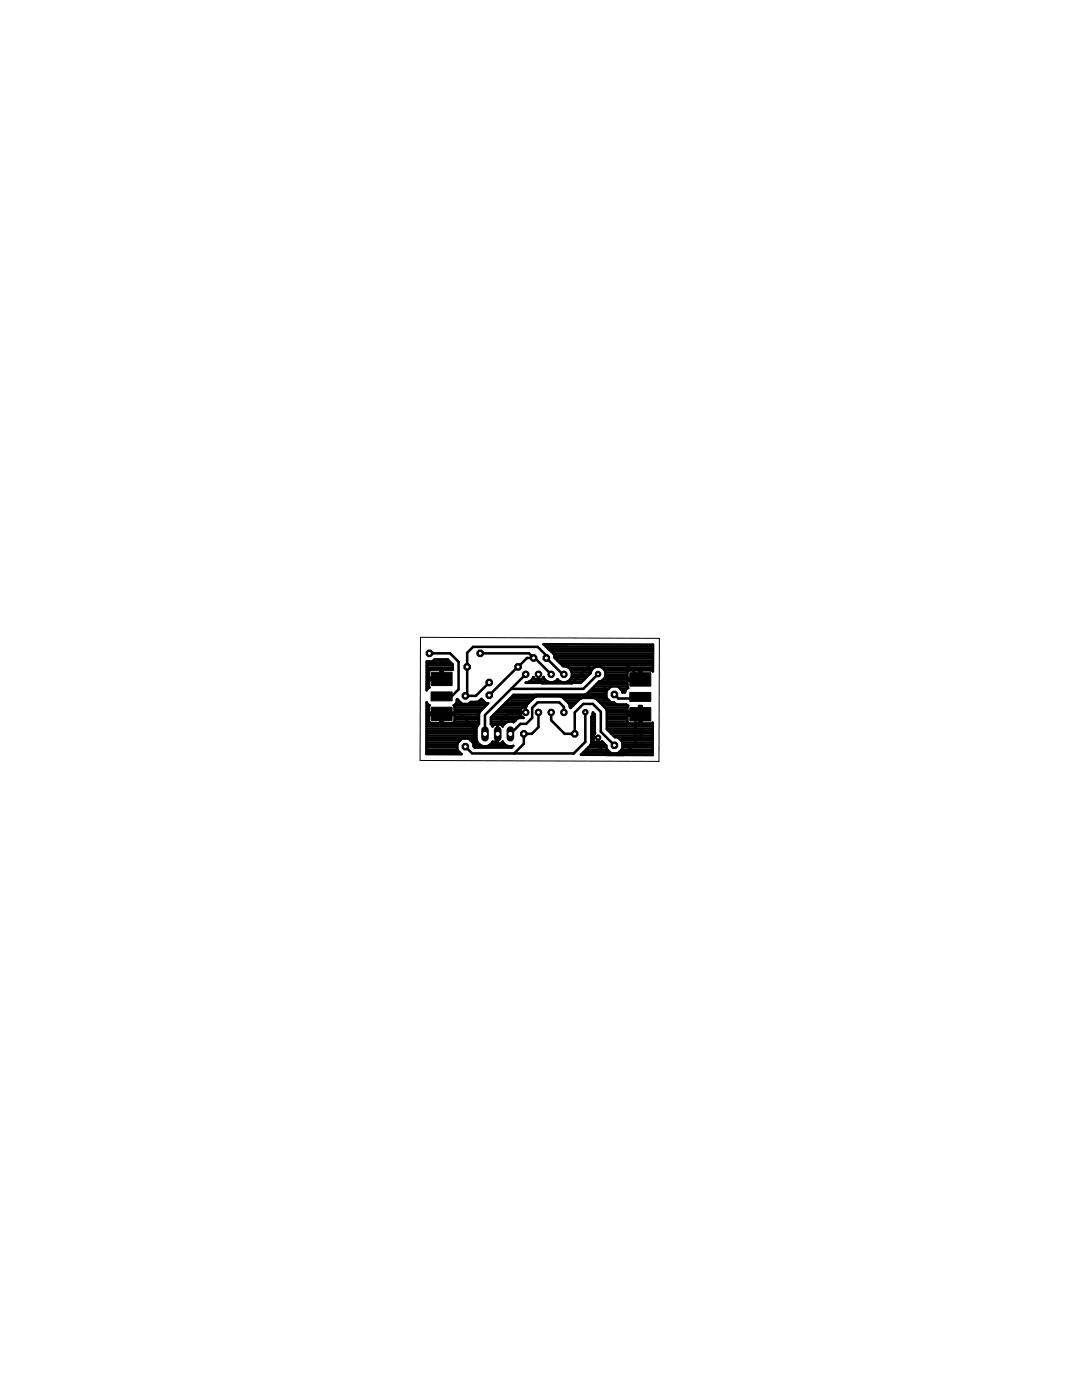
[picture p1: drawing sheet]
<svg xmlns="http://www.w3.org/2000/svg" width="216mm" height="279mm" viewBox="0 0 216 279" stroke-linecap="round" stroke-linejoin="round" font-family="sans-serif">
<g fill="#000" stroke="#000" stroke-width=".2">
<path d="M86 138.1h4.2v1.8h-4.2zM86 134.2h4.2v2.6h-4.2zM125.7 138.2h4.2v1.8h-4.2zM125.7 134.3h4.2v2.6h-4.2zM86 141.1h4.2v2.7h-4.2zM125.7 141.2h4.2v2.7h-4.2z"/>
<circle cx="97.6" cy="136.2" r=".71"/>
</g>
<g fill="none" stroke="#000" stroke-width=".51">
<path d="M85.1 137h.5M85.1 137.5h.2M85.1 136.5h.4M85.2 135.6h2.7M85.2 132h1.1l.4-.4h2.6l1 1v1.1l-1.9-.1v1.6h-2.9v-1.1l.2-.3 2.2-.2v2.1h-2.4v1.2l.2 .3-.6 .6zM85.2 136.1h.3M85.2 133.7h.6M85.2 135.1h.3M85.2 134.7h.3M85.2 134.2h.3M85.2 133.3h5.1M85.2 132.8h5.1"/>
<path d="M85.2 132.3h4.8M85.7 130.4h4.1l1.7 1.7v5.5l-1.6 1.6h-2.7l-.2-.2M86.5 131.8h3.1M87.9 133.7h.5M87.9 135.1h.5M87.9 134.7h.5M87.9 134.2h.5M91.2 139.8h.3M95.7 139.8h.7M95.8 130.4h9.8l.4 .5M101.4 139.8h4.6M101.8 139.3h4.6"/>
<path d="M102 137.5l-5.2 5.2v3.8M102.3 138.9h18.7M104.9 134.6l-2.9 2.9M105.5 136.1h3.9M106 130.9l.5 .4h-1.3l-7.6 7.4M106 130.9h.3l3.7 3.7M106.2 135.6h.7M106.3 139.5h.1M106.4 135.1l.4 .5M106.4 135.1h.1M106.9 138.7l-2 2v1.5h-3.2l-2.4 2.4M107.4 134.6v1.1"/>
<path d="M107.4 134.6h.1M107.4 135.1h.1M107.4 134.7h.1M108 135.6h.7M108.5 135.1a1.15 1.15 0 0 1-1.7 .5M108.5 135.1a1.6 1.6 0 0 0 2.8 .5M108.5 135.1h.1M108.5 128.6h4.6M108.9 129.1h21.4M109.4 129.5h20.9M110 130h20.3M110.4 130.5h19.9"/>
<path d="M110.6 136.1h1.3M110.6 130.9h19.7M110.8 131.4h19.5M111.2 135.6h.1M111.3 131.8h19M111.7 132.3h18.6M112.2 132.8h18.1M112.5 139.3h3.5M112.5 134.6h-.2l-3.3-3.3v-.5l-1.7-1.7h-12.9l-1.2 1.2v8.2l-.3 .4h2.1l2.6-2.7M112.9 139.8h2.5M113.1 136.1h3M113.5 133.3h5"/>
<path d="M113.8 135.6h2.8M113.9 133.7h4.1M114 135.1h3.1M114.1 134.2h3.8M114.1 134.7h3.4M117.2 138.4h3.8M117.6 137.9h3.4M118.1 137.5h3.4M118.5 133.3l.5-.3h.6l.6 .3M118.5 133.3l-.4 .4-.3 .6-1.9 2h-11l.1-.1a1.49 1.49 0 0 0 1.4-1.1M118.6 137h6.6M118.7 139.3h2.4"/>
<path d="M119 136.5h6.2M119.3 139.8h2.2M119.3 134.5l-2.9 3h-14.4M120.2 133.3a1.53 1.53 0 0 1 .6 1.5 1.53 1.53 0 0 1-1.2 1.2M120.2 133.3h10.1M120.4 135.6h7.1M120.6 138.7h-18.1l-4.5 4.5v1.3l.3 .4M120.6 133.7h9.7M120.7 135.1h4.5M120.8 134.2h4.4M120.8 134.7h4.4M121 137.9v1.4l.9 .9h.6l.7 .4h1.8l.3 .2-.1 .4v1.1h2.8v-1.4h-.5v3.5h-1.9l-.4-.3v-1.3h2.8v1.6h1.9l.3-.2v6.5l-14.3-.1 1.9-1.9 .2-.4v-5.2"/>
<path d="M121.5 135.6l-.9 .9v4.5l1.1 1.1h6.1M121.9 137l-.9 .9M122.6 138.6l.8 .8h4M123.3 137l.9 .9M123.7 137.5h1.4M124.2 137.9h.6M125.1 135.6h.1M125.2 137l.1 .3a.85 .85 0 0 0-.6 .9h-.5v-.3M125.2 136.1l-5.7-.1-2.4 2.5-.5 .2M125.6 133.8l-.3 .1-.1 .3M127.5 133.8v2h-2.3v1.2M127.5 135.1h.5"/>
<path d="M127.5 134.7h.5M127.5 134.2h.5M127.6 135.1l-2.8-2.7h-6.7l-4 4h-5.9l-.8-.8M128 133.8v1.5h-2.8v-1.1M129.9 133.8l.4 .2v-5.3l-21.8-.1 2.1 2v.6l1.8 1.8a1.62 1.62 0 0 1 1.6 2.2 1.62 1.62 0 0 1-2.7 .4M85.1 149.1h6.1M85.1 150.1h6.6M85.1 149.6h6.1M85.1 148.7h6.1M85.1 148.2h6.3M85.1 147.7h6.8M85.1 147.3h10"/>
<path d="M85.1 146.8h10M85.1 144h.5M85.1 144.5h10.5M85.1 146.3h10M85.1 145.9h10M85.1 145.4h10M85.1 144.9h10.1M85.1 143.5h.4M85.1 143.1h.4M85.1 142.6h2.8M85.1 142.1h.4M85.1 141.7h.4"/>
<path d="M85.1 141.2h.4M85.1 140.7h.6M85.1 140.3h.1M87.9 144h.5M87.9 143.5h.5M87.9 143.1h.5M88.4 142.6h7.2M90.6 140.7h6.4M90.7 144h4.9M90.7 144l-.4 .3h-1.9v-2.1h2.3v-1.1l-.1-.3a1.17 1.17 0 0 0 .6-1.3l1 1h1.3l.4-.4h1.3l.9-.6 .9 .9h.4l-1.6 1.6-.2 .5v2l-.3 .2-.2 .7v2.2l.2 .6M90.7 144v-1.3h-5.2v1.2l.2 .3 2.2 .1v-2.1h-2.4v-1.1l.2-.3-.6-.6v10.3h7l-.9-.8v-1.3l1-1h1.3l1 1v.5l.2 .3 7.4-.1 .3-.3-.9 .1-.6-.2M90.7 143.5h4.9"/>
<path d="M90.7 143.1h4.9M90.7 142.1h5M90.7 141.7h5.4M90.7 141.2h5.9M91.1 140.3h.9M91.9 142.6l2.8 2.8v3.2l.5 .5h2.5l1.6-1.6M93.7 140.3h3.2M93.9 147.7h1.2M94.3 148.2h1M94.5 148.7h1.3M95.3 148.2l.5 .5M95.8 148.7l.6 .2h.7l.6-.2"/>
<path d="M97.7 148.7h3.2M98 144h4.6M98 144.5h1M98 143.5h5.1M98.1 143.1h6M98.2 148.2l-.5 .5M98.2 148.2l.1-.2a1.28 1.28 0 0 0 1.8 .2M98.2 148.2h.3M98.3 144.9v.1M98.6 142.6h5.2M99 144.5h.6l.7 .4M99 144.5l-.7 .4"/>
<path d="M99 142.1h4.7M99.3 146.5h.1M99.3 144.4v4.1M99.3 148.2h.1M99.3 147.7h.1M99.3 147.3h.1M99.3 146.8h.1M99.3 146.3h.1M99.3 145.9h.1M99.3 145.4h.1M99.3 144.9h.1M99.5 141.7h4.3"/>
<path d="M99.6 144.5h1.1M100 141.2h4.3M100.1 148.2h.3M100.1 148.2l.2-.2 .1 .2M100.3 144.9v.1M100.4 148.2l.5 .5M100.4 140.7h4.7M100.9 140.3h4.6M101.5 144l-.6 .3-.6 .6M102.8 143.8h.1M103.8 142.6l.3 .5M104.1 143.1l.4 .2"/>
<path d="M104.5 143.3h.1M104.5 143.3h-.9l-.4 .1-.7 .7-.3-.1M104.9 142.1v.1M104.9 141.7h.1M104.9 141.2h.1M107.4 142.2v2.9l-1.3 1.4h-1.6v1.9l-1.9 2M110 142.2v1.5l2.7 2.8h2v-4.3l1.7-1.7h1.9l1.6 1.6v3.9l2.7 2.7M112.5 142.2v-1.1l-.9-.9h-4.3l-1.1 1.1v2l-1.2 1.2h-1.2l-2 2M113.4 140.3h1.5M113.7 140.7h.7M113.8 141.2h.2M113.9 141.3l1.8-1.8 .5-.2h2.3l.5 .2 1.9 1.9 .2 .4v3.7l1.6 1.6h.6l.9 1v1.3l-.9 .9h-1.4l-.9-.9v-.6l-.9-.9a1.07 1.07 0 0 1-1.7-.1"/>
<path d="M113.9 141.3h.1M113.9 141.3l-.4-.9-1.2-1.3-.5-.1h-4.7l-.5 .1-1.4 1.5-.2 .4a1.17 1.17 0 0 0-1.2 1.6M116 150.6h14.2M116.5 150.1h5.2M116.8 142.1v6l-2.3 2.3h-20.3l-1.3-1.4M116.9 149.6h4.3M117.4 149.1h3.6M117.8 148.7h3.1M118 144h.7M118 144.5h.7M118 143.1l.3-.9 .4 .4v3.7M118 148.2h1"/>
<path d="M118 147.7h.4M118 147.3h.3M118 146.8h.3M118 146.3h.7M118 145.9h.7M118 145.4h.7M118 144.9h.7M118 143.5h.7M118 143.1h.7M118.2 142.6h.5M118.3 147.2h1M118.7 146.3a1.05 1.05 0 0 0-.3 1.5"/>
<path d="M119.3 147.2h.1M119.3 148.2h.1M119.3 147.7l.1 .1M119.3 147.3h.1M119.7 148.2h.7M119.8 140.3h2.8M120.2 140.7h4.9M120.7 141.2h4.5M121 141.7h4.2M121.1 144h4.1M121.1 144.5h9.1M121.1 145.4h9.1"/>
<path d="M121.1 144.9h9.1M121.1 143.5h4.1M121.1 143.1h4.1M121.1 142.6h6.4M121.1 142.1h4.1M121.4 145.9h8.8M121.9 146.3h8.3M122.4 146.8h7.8M123.4 147.3h6.8M123.5 150.1h6.7M123.9 147.7h6.3M124 149.6h6.2"/>
<path d="M124.2 149.1h6M124.2 148.7h6M124.2 148.2h6M126.8 142.1v6.2l-2.4 2.4h-3.3l-1.8-1.8v-1.7M127.5 144h.5M127.5 143.5h.5M127.5 143.1h.5M127.5 142.1h.5M127.5 141.7h.5M127.5 141.2h.5M127.8 145.9l.1 .1v.7l-1.1 1.1"/>
</g>
<circle cx="97.6" cy="136.2" r=".4" fill="#fff" stroke="#000" stroke-width=".2"/>
<circle cx="97.6" cy="138.7" r=".71" fill="#000" stroke="#000" stroke-width=".2"/>
<circle cx="97.6" cy="138.7" r=".4" fill="#fff" stroke="#000" stroke-width=".2"/>
<circle cx="109" cy="131.3" r=".71" fill="#000" stroke="#000" stroke-width=".2"/>
<circle cx="109" cy="131.3" r=".4" fill="#fff" stroke="#000" stroke-width=".2"/>
<circle cx="106.5" cy="131.3" r=".71" fill="#000" stroke="#000" stroke-width=".2"/>
<circle cx="106.5" cy="131.3" r=".4" fill="#fff" stroke="#000" stroke-width=".2"/>
<circle cx="112.5" cy="134.6" r=".66" fill="#000" stroke="#000" stroke-width=".2"/>
<circle cx="112.5" cy="134.6" r=".4" fill="#fff" stroke="#000" stroke-width=".2"/>
<circle cx="110" cy="134.6" r=".66" fill="#000" stroke="#000" stroke-width=".2"/>
<circle cx="110" cy="134.6" r=".4" fill="#fff" stroke="#000" stroke-width=".2"/>
<circle cx="110" cy="142.2" r=".66" fill="#000" stroke="#000" stroke-width=".2"/>
<circle cx="110" cy="142.2" r=".4" fill="#fff" stroke="#000" stroke-width=".2"/>
<circle cx="112.5" cy="142.2" r=".66" fill="#000" stroke="#000" stroke-width=".2"/>
<circle cx="112.5" cy="142.2" r=".4" fill="#fff" stroke="#000" stroke-width=".2"/>
<circle cx="107.4" cy="134.6" r=".66" fill="#000" stroke="#000" stroke-width=".2"/>
<circle cx="107.4" cy="134.6" r=".4" fill="#fff" stroke="#000" stroke-width=".2"/>
<circle cx="104.9" cy="134.6" r=".66" fill="#000" stroke="#000" stroke-width=".2"/>
<circle cx="104.9" cy="134.6" r=".4" fill="#fff" stroke="#000" stroke-width=".2"/>
<circle cx="107.4" cy="142.2" r=".66" fill="#000" stroke="#000" stroke-width=".2"/>
<circle cx="107.4" cy="142.2" r=".4" fill="#fff" stroke="#000" stroke-width=".2"/>
<circle cx="104.9" cy="142.2" r=".66" fill="#000" stroke="#000" stroke-width=".2"/>
<circle cx="104.9" cy="142.2" r=".4" fill="#fff" stroke="#000" stroke-width=".2"/>
<path d="M96.8 145.7v1.5" fill="none" stroke="#000" stroke-width="1.5"/>
<circle cx="96.8" cy="146.5" r=".51" fill="#fff" stroke="#000" stroke-width=".2"/>
<path d="M99.3 145.7v1.5" fill="none" stroke="#000" stroke-width="1.5"/>
<circle cx="99.3" cy="146.5" r=".51" fill="#fff" stroke="#000" stroke-width=".2"/>
<path d="M101.8 145.7v1.5" fill="none" stroke="#000" stroke-width="1.5"/>
<circle cx="101.8" cy="146.5" r=".51" fill="#fff" stroke="#000" stroke-width=".2"/>
<circle cx="85.7" cy="130.4" r=".71" fill="#000" stroke="#000" stroke-width=".2"/>
<circle cx="85.7" cy="130.4" r=".4" fill="#fff" stroke="#000" stroke-width=".2"/>
<circle cx="95.8" cy="130.4" r=".71" fill="#000" stroke="#000" stroke-width=".2"/>
<circle cx="95.8" cy="130.4" r=".4" fill="#fff" stroke="#000" stroke-width=".2"/>
<circle cx="103.4" cy="133.1" r=".71" fill="#000" stroke="#000" stroke-width=".2"/>
<circle cx="103.4" cy="133.1" r=".4" fill="#fff" stroke="#000" stroke-width=".2"/>
<circle cx="93.2" cy="133.1" r=".71" fill="#000" stroke="#000" stroke-width=".2"/>
<circle cx="93.2" cy="133.1" r=".4" fill="#fff" stroke="#000" stroke-width=".2"/>
<circle cx="92.9" cy="138.9" r=".71" fill="#000" stroke="#000" stroke-width=".2"/>
<circle cx="92.9" cy="138.9" r=".4" fill="#fff" stroke="#000" stroke-width=".2"/>
<circle cx="92.9" cy="149" r=".71" fill="#000" stroke="#000" stroke-width=".2"/>
<circle cx="92.9" cy="149" r=".4" fill="#fff" stroke="#000" stroke-width=".2"/>
<circle cx="119.3" cy="134.5" r=".55" fill="#000" stroke="#000" stroke-width=".2"/>
<circle cx="119.3" cy="134.5" r=".3" fill="#fff" stroke="#000" stroke-width=".2"/>
<circle cx="116.8" cy="142.1" r=".55" fill="#000" stroke="#000" stroke-width=".2"/>
<circle cx="116.8" cy="142.1" r=".3" fill="#fff" stroke="#000" stroke-width=".2"/>
<circle cx="119.3" cy="147.2" r=".55" fill="#000" stroke="#000" stroke-width=".2"/>
<circle cx="119.3" cy="147.2" r=".3" fill="#fff" stroke="#000" stroke-width=".2"/>
<circle cx="104.5" cy="146.5" r=".71" fill="#000" stroke="#000" stroke-width=".2"/>
<circle cx="104.5" cy="146.5" r=".4" fill="#fff" stroke="#000" stroke-width=".2"/>
<circle cx="114.7" cy="146.5" r=".71" fill="#000" stroke="#000" stroke-width=".2"/>
<circle cx="114.7" cy="146.5" r=".4" fill="#fff" stroke="#000" stroke-width=".2"/>
<circle cx="122.6" cy="148.7" r=".71" fill="#000" stroke="#000" stroke-width=".2"/>
<circle cx="122.6" cy="148.7" r=".4" fill="#fff" stroke="#000" stroke-width=".2"/>
<circle cx="122.6" cy="138.6" r=".71" fill="#000" stroke="#000" stroke-width=".2"/>
<circle cx="122.6" cy="138.6" r=".4" fill="#fff" stroke="#000" stroke-width=".2"/>
<path d="M83.9 127.2l47.7 .2-.1 24.6-47.7-.2z" fill="none" stroke="#000" stroke-width=".2"/>
</svg>
